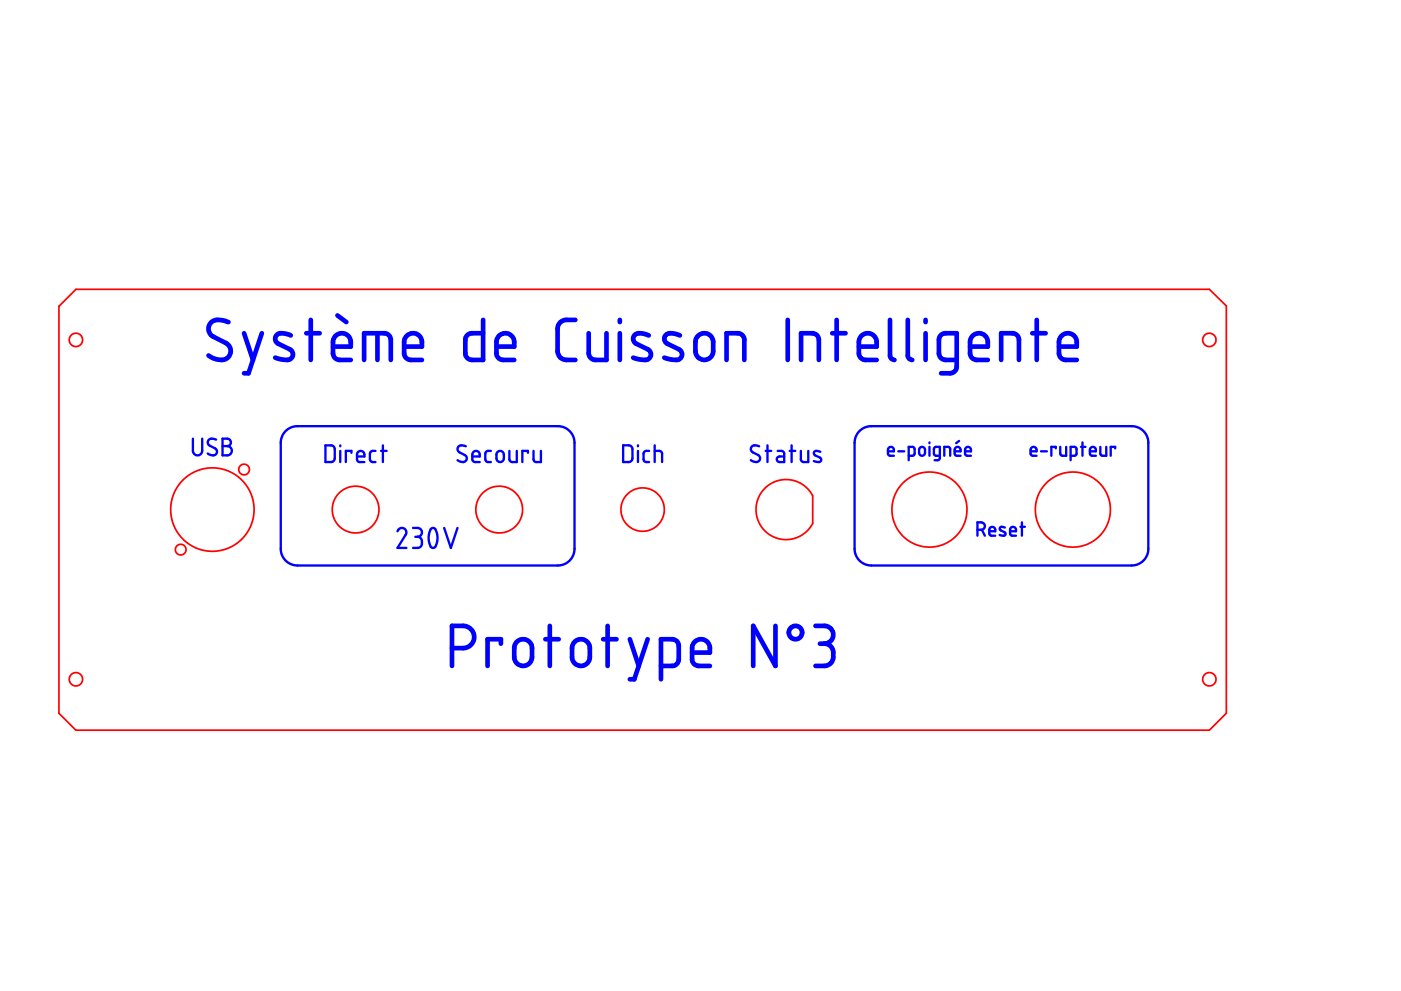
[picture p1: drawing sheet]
<svg xmlns="http://www.w3.org/2000/svg" width="420mm" height="297mm" viewBox="0 0 420 297" stroke-linecap="round" stroke-linejoin="round" font-family="sans-serif">
<g fill="none" stroke="#f00" stroke-width=".51">
<path d="M17.7 91.8l5.1-5.1h339.9l5.1 5v122.1l-5.1 5.1h-339.9l-5.1-5.1zM229.2 146.5l2.6-1.9 1.6-.6 1.8-.3 1.9 .1 1.7 .5 1.7 .8 1.5 1.1 1.7 2.4v8.3l-1.4 2-2.6 1.9-1.5 .6-2 .3-1.8-.1-1.8-.4-1.7-.8-1.3-1.1-2-2.6-.5-1.5-.4-1.9 .1-1.9 .5-1.8 .8-1.6z"/>
<circle cx="22.8" cy="101.9" r="2"/>
<circle cx="362.7" cy="101.9" r="2"/>
<circle cx="63.7" cy="152.7" r="12.5"/>
<circle cx="73.2" cy="140.7" r="1.6"/>
<circle cx="106.6" cy="152.7" r="7"/>
<circle cx="149.7" cy="152.7" r="7"/>
<circle cx="192.7" cy="152.7" r="6.5"/>
<circle cx="278.7" cy="152.7" r="11.3"/>
<circle cx="321.8" cy="152.7" r="11.3"/>
<circle cx="54.2" cy="164.7" r="1.6"/>
<circle cx="22.8" cy="203.6" r="2"/>
<circle cx="362.7" cy="203.6" r="2"/>
</g>
<g fill="none" stroke="#00f" stroke-width="1.4">
<path d="M68.5 96.5l-2.5-.6-1.8 .2-1.3 1-.3 .8-.1 .9 .3 .9 .7 .9 4.4 2.3 .8 .8 .5 1.3-.4 1.6-.8 .8-1.4 .5-2-.3-2.1-1M73.2 99.9l2.7 8M78.5 99.9l-4 12h-1.3M91.9 99.9h4M93.2 95.9v12M101.2 94.6l2.7 1.9M113.2 99.9v8M144.9 95.9v12h-3.4l-.9-.3-.6-.5-.4-1v-4.5l.2-.7 .5-.6 .9-.4h3.7M172.6 95.9h-3l-.8 .2-1.1 .9-.5 1.3v7.1l.3 1 .6 .8 1.1 .6 3.4 .1M176.6 99.9v6.3l.6 1.2 1.3 .5h3.4v-8M185.9 95.9v.6M185.9 99.9v8"/>
<path d="M236.2 95.9v12M249.6 99.9h4M250.9 95.9v12M266.9 95.9v10.8l.5 .9 .8 .3M272.2 95.9v10.8l.5 .9 .9 .3M277.6 95.9v.6M277.6 99.9v8M309.6 99.9h4M310.9 95.9v12M87.2 100.5l-1.9-.6-1.7 .1-.8 .6-.3 1.1 .7 1.2 4.3 2.2 .4 .9-.4 1.2-.7 .6-.8 .1-3.5-.7M99.9 103.9h5.3l-.1-2.1-.8-1.3-1-.5-1.1-.1-.7 .2-1 .8-.6 1.4v3.7l.3 1 .9 .7 4.1 .2M109.2 107.9v-8h6.3l1.1 .6 .6 1.2v6.2"/>
<path d="M121.2 103.9h5.3l-.1-2.2-.9-1.3-.8-.4-1.1-.1-1.3 .5-.6 .6-.5 1.4v3.8l.5 1 .9 .6 3.9 .1M148.9 103.9h5.3l-.1-2.1-.9-1.4-.9-.4-1-.1-.9 .2-1 .8-.5 1.4v3.8l.4 1 .9 .7 4 .1M194.6 100.5l-1.5-.5-1.8-.1-1.1 .6-.3 1.2 .7 1.2 4.2 2.2 .4 .9-.3 1.3-.8 .5-.8 .1-3.4-.7M203.9 100.5l-1.5-.5-1.8-.1-1 .6-.4 1.2 .7 1.2 4.3 2.2 .4 .9-.4 1.3-.7 .5-.9 .1-3.4-.7M209.3 100.7l1.1-.7 1.3-.1 1.3 .6 .7 1.1 .1 4.4-.5 .9-1.1 .8-.9 .2-1.1-.2-.8-.5-.6-.8-.2-1v-3l.1-.8zM217.9 107.9v-8h3.6l1.3 .7 .4 1v6.3M240.2 107.9v-8h3.6l1 .4 .4 .5 .4 1v6.1M257.6 103.9h5.3l-.1-2.1-.9-1.4-.9-.4-1.1-.1-1 .3-.8 .7-.5 1.4v3.8l.4 1 .9 .7 4 .1M286.9 107.9h-3.6l-1-.4-.5-.7-.2-.7v-4.4l.3-1 .9-.7 4.1-.1v10.2l-.4 1-.9 .7-3.4 .1M290.9 103.9h5.3l-.1-2.2-.9-1.3-1-.5h-.9l-1.1 .4-.8 .7-.5 1.3v3.8l.4 .9 1 .8 3.9 .1M300.2 107.9v-8h3.6l.8 .3 .6 .5 .4 1v6.2M317.6 103.9h5.3l-.1-2.1-.8-1.3-1-.5-1-.1-.8 .2-1 .8-.6 1.4v3.7l.3 1 .9 .7 4.1 .2"/>
<path d="M135.6 194.3l4-.1 1.6-.9 .8-1.3 .2-1.2-.3-1.2-.8-1.1-.8-.6-.9-.3h-3.8v12M150.2 192.9v-1.3h-4v8M154.9 192.5l1.1-.8 1.3-.1 1.1 .5 .9 1 .3 1-.1 3.4-.5 1.1-1 .7-.9 .3-1.1-.1-1-.7-.6-.8-.2-.8v-3.2zM163.6 191.6h4M164.9 187.6v12M172.2 192.5l1.1-.8 1.3-.1 1.3 .6 .7 .9 .3 1-.1 3.3-.5 1.2-.9 .7-1 .3-1-.1-1.1-.7-.5-.8-.2-.8v-3.2zM180.9 191.6h4M182.2 187.6v12M188.9 191.6l2.7 8M194.2 191.6l-4 12h-1.3M198.2 199.6h3.7l.8-.4 .6-.6 .3-.8-.1-4.5-.3-.9-.8-.6-4.2-.2v12M207.6 195.6h5.3l-.1-2.1-1-1.4-1-.5h-1l-1.1 .5-.6 .6-.5 1.4v3.7l.4 1.1 1 .6 3.9 .1"/>
<path d="M232.6 187.6v12l-6.7-12v12M244.6 187.6l3.4 .1 .9 .4 .7 .9 .3 1.6-.4 1-1.1 1.1-1.2 .2M245.9 192.9h1.3M247.2 192.9l1.5 .5 1 1.2 .2 .7-.2 2.7-.6 .8-1 .7-3.5 .1"/>
<circle cx="238.6" cy="189.6" r="2"/>
</g>
<g fill="none" stroke="#00f" stroke-width=".7">
<path d="M57.8 131.5l.1 3.9 .4 .7 .8 .4 .9-.3 .6-.7v-4M64.8 131.8l-1.7-.3-.6 .4-.2 .7 .4 .9 2.1 1.1 .3 .7-.2 .7-.5 .4-.7 .1-1.4-.6M66.7 131.5l1.8 .1 .7 .6-.2 1.1-.9 .4 .9 .3 .5 .7-.2 1.1-.7 .6-1.9 .1zM66.7 133.7h1.4M85.5 129.3l1.5-1.1 1.9-.5h78.7l1.7 .5 1.2 .7 .9 1 .7 1.4 .2 1.2v32.2l-.3 1.6-.8 1.4-1 .9-1.5 .7-1.4 .2h-78.1l-2-.4-1-.6-1-1-.6-1.1-.4-1.5v-32.5l.4-1.7zM97.6 133.5h1.9l.8 .7 .1 3.4-.6 .8-2.2 .1zM102 133.5v.3M102 135.1v3.4M105.4 135.7v-.6h-1.7v3.4M107.1 136.8h2.2l-.1-.9-.3-.5-.8-.3-.8 .4-.2 .6v1.7l.6 .7h1.6M112.6 135.1l-1.2 .1-.5 .8 .1 2.1 .6 .4h1M114.3 135.1h1.7"/>
<path d="M114.8 133.5v5M139.7 133.8l-1-.3-.8 .1-.4 .3-.3 .8 .5 .8 2 1.2 .3 .7-.2 .5-.8 .6-1-.1-.8-.5M141.6 136.8h2.3l-.1-1-.4-.4-.7-.3-.8 .5-.3 .6v1.5l.6 .7 1.7 .1M147.2 135.1l-1.2 .1-.5 .7 .2 2.3 .5 .3h1M149.2 135.5l1-.3 .8 .7 .1 1.7-.6 .8h-.9l-.7-.6v-1.7zM152.8 135.1v2.7l.2 .4 .5 .3h1.5v-3.4M158.3 135.7v-.6h-1.6v3.4M160 135.1v2.7l.3 .5 .4 .2h1.5v-3.4M186.9 133.5h1.9l.8 .7 .1 3.4-.8 .8-2 .1zM191.3 133.5v.3M191.3 135.1v3.4M194.7 135.1l-1.2 .1-.5 .7 .2 2.3 .4 .3h1.1"/>
<path d="M196.3 135.1l1.6 .1 .6 .4 .1 2.9M196.3 133.5v5M227.7 133.8l-1.8-.3-.5 .4-.2 .8 .5 .8 2 1.2 .2 .5-.1 .8-.6 .4-.5 .1-1.5-.6M229.6 135.1h1.7M230.2 133.5v5M233.2 135.1l1.5 .1 .5 .7v2.6l-1.9-.2-.3-.5 .2-.8 2-.2M236.8 135.1h1.7M237.4 133.5v5M240.2 135.1v2.7l.3 .5 .4 .2h1.5v-3.4M246 135.4l-1.5-.2-.3 .2-.1 .6 .4 .5 1.6 .8 .2 .4-.2 .5-.5 .3-1.5-.3M257.7 129.3l1.4-1.1 1.9-.5h78.7l1.7 .5 .9 .5 1.2 1.1 .6 1.2 .3 1.3v32.6l-.4 1.6-.8 1.2-1.2 1.1-1.1 .5-1.5 .2h-78.1l-2-.4-1.1-.7-1.1-1.1-.6-1.2-.2-1.4v-32.1l.5-2zM266.3 135.3h1.8l-.1-.8-.3-.4-.6-.2-.6 .3-.2 .5v1.4l.5 .5h1.3"/>
<path d="M269.4 135.3h1.8M272.5 136.6h1.2l.5-.4 .1-1.7-.4-.5-1.4-.1v4M275.9 134.2l.9-.2 .6 .5v1.5l-.6 .6h-.6l-.5-.6-.1-1.3zM278.7 132.6v.2M278.7 133.9v2.7M281.9 136.6h-1.3l-.4-.3-.1-1.8 .3-.5 1.5-.1v3.5l-.5 .5h-1.1M283.2 136.6v-2.7h1.2l.4 .3 .2 2.4M286.3 135.3h1.8l-.3-1.1-.7-.3-.6 .4-.2 1.7 .5 .6h1.3M287.6 132.2l-.9 .6M289.4 135.3h1.8l-.3-1.1-.7-.3-.6 .4-.2 1.7 .5 .6h1.3M309.1 135.3h1.8l-.1-.7-.2-.4-.7-.3-.6 .4-.2 1.7 .5 .6h1.3M312.2 135.3h1.8"/>
<path d="M316.6 134.4v-.5h-1.3v2.7M318 133.9v2.2l.5 .5h1.2v-2.7M321.1 136.6h1.2l.5-.3 .1-1.8-.3-.5-1.5-.1v4M324.2 133.9h1.3M324.6 132.6v4M326.9 135.3h1.8l-.4-1.1-.6-.3-.7 .4-.1 1.7 .4 .6h1.4M330 133.9v2.2l.5 .5h1.3v-2.7M334.4 134.4v-.5h-1.3v2.7M119.2 159.2l.5-.7 1-.3 .9 .5 .3 .8-.2 .7-2.5 4h2.7M123.9 158.2l1.7 .1 .8 .6 .1 .5-.1 .8-.5 .5-.7 .2M129.2 158.5l.8-.3 .5 .3 .7 2-.2 2.4-.5 1-.5 .3-.8-.3-.6-1.9 .1-1.9zM133.2 158.2l2 6 2-6"/>
<path d="M293.1 158.8h1.3l.6-.2 .4-.8-.3-.9-.7-.3h-1.3v4M294.5 158.8l.9 1.8M296.7 159.2h1.8l-.1-.7-.3-.4-.5-.2-.7 .3-.2 .5v1.3l.5 .6h1.3M301.3 158.1l-1.2-.2-.3 .7 .3 .3 1.4 .8v.6l-.3 .3-1.4-.2M302.9 159.2h1.8v-.7l-.3-.4-.6-.2-.7 .3-.2 .5v1.3l.5 .6h1.3M306 157.9h1.4M306.5 156.6v4M124.5 160.9h.7M125.2 160.9l.7 .2 .5 .7v1.7l-.7 .7h-1.8"/>
</g>
</svg>
